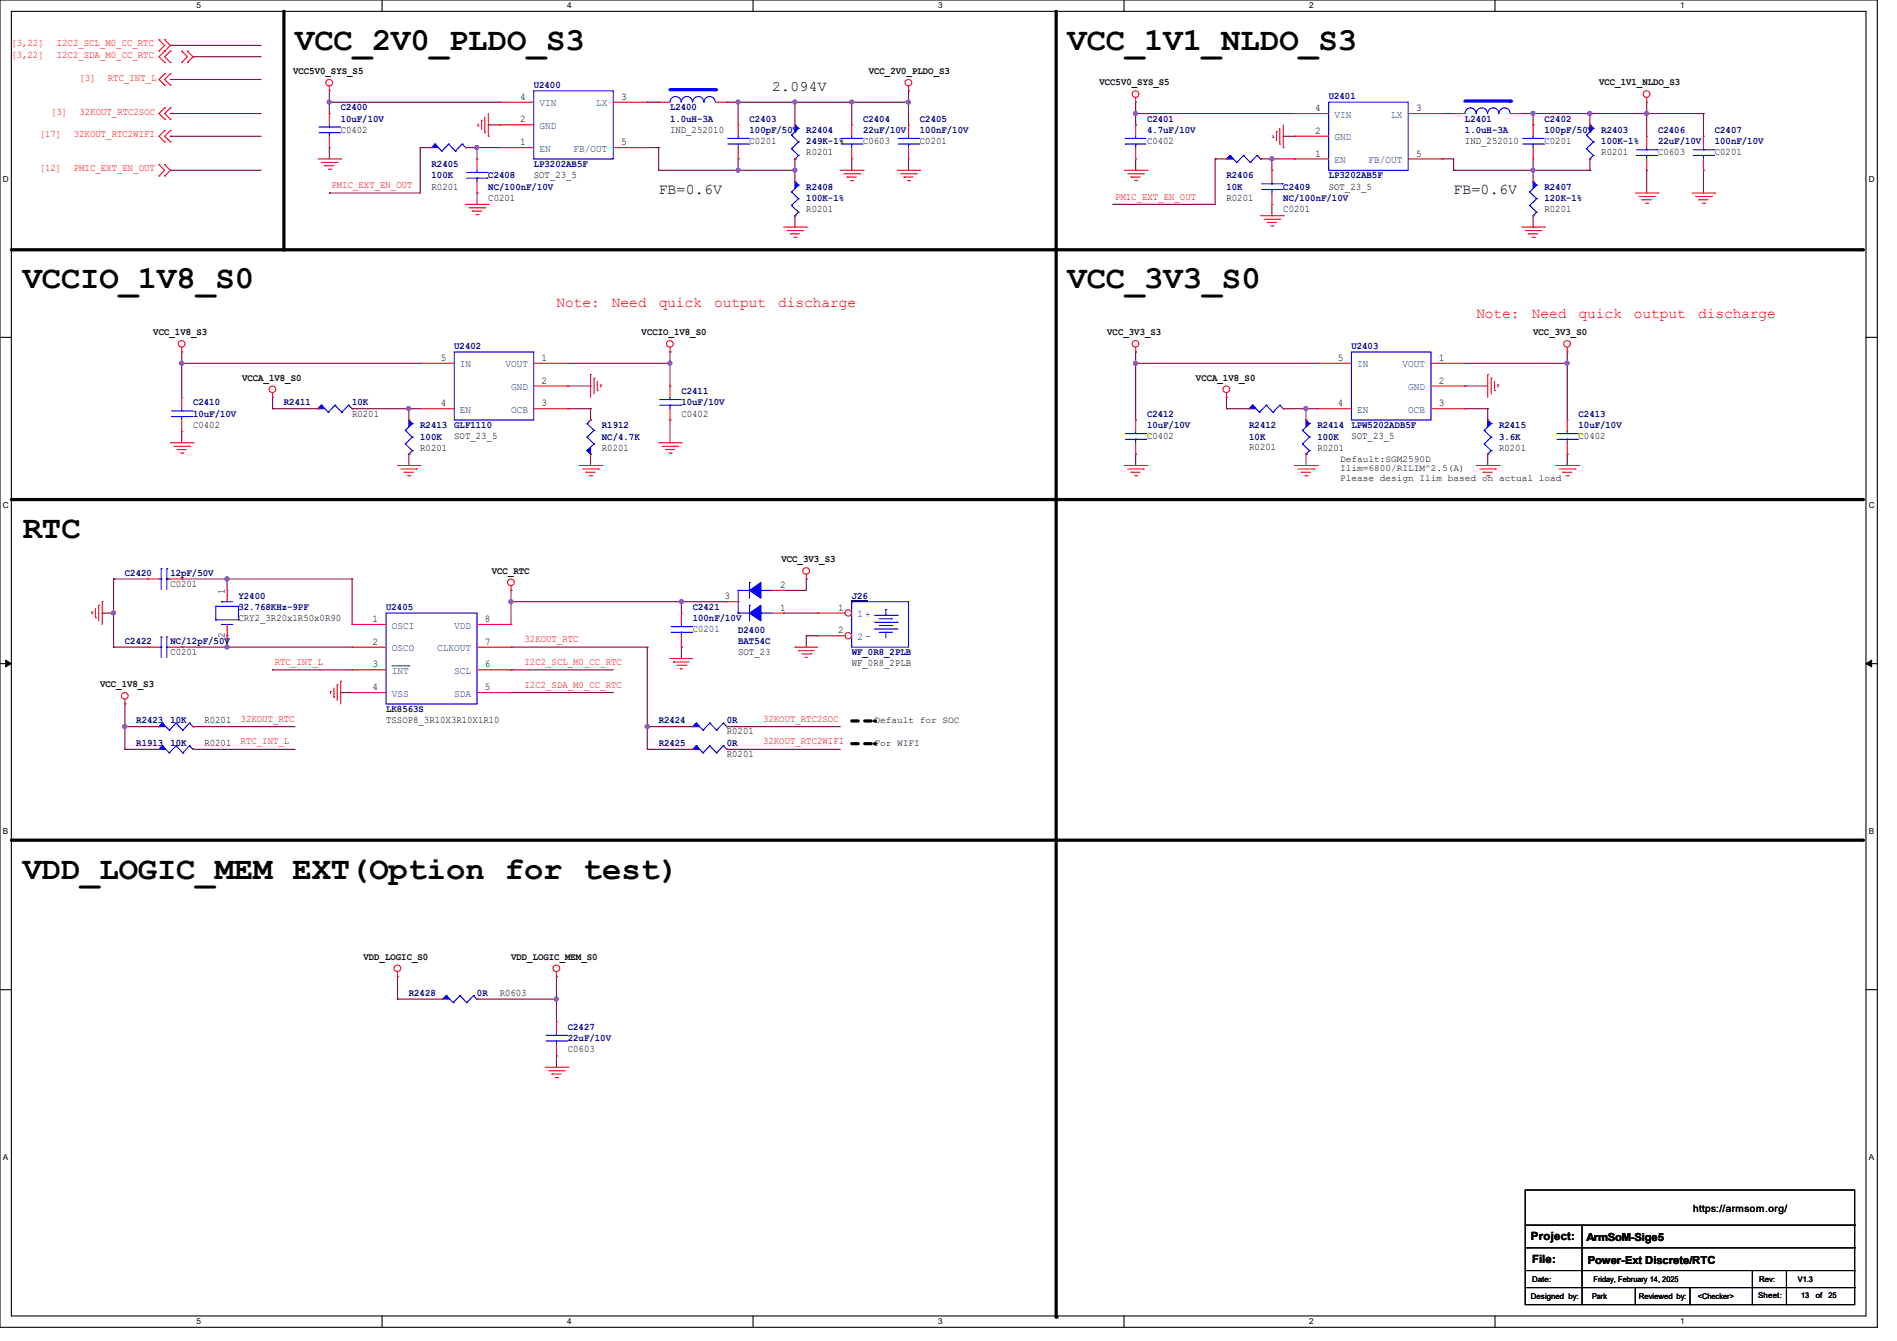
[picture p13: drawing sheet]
<svg xmlns="http://www.w3.org/2000/svg" width="297mm" height="210mm" viewBox="0 0 297 210" stroke-linecap="round" stroke-linejoin="round" font-family="sans-serif">
<defs><g id="words">
<g font-size="5">
<text x="46.2" y="7.8">VCC_2V0_PLDO_S3</text>
<text x="167.1" y="7.8">VCC_1V1_NLDO_S3</text>
<text x="3.6" y="45.1">VCCIO_1V8_S0</text>
<text x="167.1" y="45.1">VCC_3V3_S0</text>
<text x="3.6" y="84.2">RTC</text>
<text x="3.6" y="137.6">VDD_LOGIC_MEM EXT(Option for test)</text>
</g>
<g font-size="2.3">
<text x="120.9" y="14.3">2.094V</text>
<text x="103.1" y="30.4">FB=0.6V</text>
<text x="227.6" y="30.4">FB=0.6V</text>
</g>
<g font-size="2.3" fill="#f00">
<text x="87.1" y="48.1">Note:</text>
<text x="95.8" y="48.1">Need</text>
<text x="103.1" y="48.1">quick</text>
<text x="111.8" y="48.1">output</text>
<text x="121.8" y="48.1">discharge</text>
<text x="231.1" y="49.9">Note:</text>
<text x="239.8" y="49.9">Need</text>
<text x="247.1" y="49.9">quick</text>
<text x="255.8" y="49.9">output</text>
<text x="265.9" y="49.9">discharge</text>
</g>
<g font-size="1.8">
<text x="239.7" y="194.2">Project:</text>
<text x="239.9" y="197.8">File:</text>
</g>
<g font-size="1.7">
<text x="248.4" y="194.4">ArmSoM-Sige5</text>
<text x="248.6" y="197.9">Power-Ext Discrete/RTC</text>
</g>
<g font-size="1.6" fill="#f00">
<text x="1.8" y="9.1">[3,22]</text>
<text x="1.8" y="7.3">[3,22]</text>
<text x="8.9" y="9.1">I2C2_SDA_M0_CC_RTC</text>
<text x="8.9" y="7.3">I2C2_SCL_M0_CC_RTC</text>
<text x="8" y="17.9">[3]</text>
<text x="12.4" y="12.6">[3]</text>
<text x="12.4" y="17.9">32KOUT_RTC2SOC</text>
<text x="16.9" y="12.6">RTC_INT_L</text>
<text x="6.2" y="21.5">[17]</text>
<text x="11.6" y="21.5">32KOUT_RTC2WIFI</text>
<text x="6.2" y="26.8">[12]</text>
<text x="11.6" y="26.8">PMIC_EXT_EN_OUT</text>
<text x="51.9" y="29.5">PMIC_EXT_EN_OUT</text>
<text x="174.6" y="31.2">PMIC_EXT_EN_OUT</text>
<text x="82.1" y="100.6">32KOUT_RTC</text>
<text x="43" y="104.1">RTC_INT_L</text>
<text x="82.1" y="104.1">I2C2_SCL_M0_CC_RTC</text>
<text x="82.1" y="107.7">I2C2_SDA_M0_CC_RTC</text>
<text x="37.7" y="113">32KOUT_RTC</text>
<text x="119.5" y="113">32KOUT_RTC2SOC</text>
<text x="37.7" y="116.6">RTC_INT_L</text>
<text x="119.5" y="116.6">32KOUT_RTC2WIFI</text>
</g>
<g font-size="1.6">
<text x="45.9" y="11.6">VCC5V0_SYS_S5</text>
<text x="136" y="11.6">VCC_2V0_PLDO_S3</text>
<text x="81.4" y="15.6">4</text>
<text x="97.2" y="15.6">3</text>
<text x="172.1" y="13.4">VCC5V0_SYS_S5</text>
<text x="205.9" y="17.4">4</text>
<text x="221.7" y="17.4">3</text>
<text x="250.4" y="13.4">VCC_1V1_NLDO_S3</text>
<text x="53.3" y="20.8">C0402</text>
<text x="81.4" y="22.7">1</text>
<text x="81.4" y="19.2">2</text>
<text x="97.2" y="22.7">5</text>
<text x="104.9" y="20.8">IND_252010</text>
<text x="117.3" y="22.6">C0201</text>
<text x="135.1" y="22.6">C0603</text>
<text x="144" y="22.6">C0201</text>
<text x="179.6" y="22.6">C0402</text>
<text x="205.9" y="21">2</text>
<text x="229.4" y="22.6">IND_252010</text>
<text x="241.8" y="22.6">C0201</text>
<text x="67.6" y="29.7">R0201</text>
<text x="83.6" y="27.9">SOT_23_5</text>
<text x="126.2" y="24.3">R0201</text>
<text x="205.9" y="24.5">1</text>
<text x="208" y="29.7">SOT_23_5</text>
<text x="221.7" y="24.5">5</text>
<text x="250.7" y="24.3">R0201</text>
<text x="259.6" y="24.3">C0603</text>
<text x="268.5" y="24.3">C0201</text>
<text x="76.5" y="31.5">C0201</text>
<text x="126.2" y="33.2">R0201</text>
<text x="192" y="31.5">R0201</text>
<text x="200.9" y="33.2">C0201</text>
<text x="241.8" y="33.2">R0201</text>
<text x="24" y="52.5">VCC_1V8_S3</text>
<text x="100.5" y="52.5">VCCIO_1V8_S0</text>
<text x="173.4" y="52.5">VCC_3V3_S3</text>
<text x="240" y="52.5">VCC_3V3_S0</text>
<text x="37.9" y="59.6">VCCA_1V8_S0</text>
<text x="69" y="56.5">5</text>
<text x="84.8" y="56.5">1</text>
<text x="187.2" y="59.6">VCCA_1V8_S0</text>
<text x="209.5" y="56.5">5</text>
<text x="225.3" y="56.5">1</text>
<text x="55.1" y="65.2">R0201</text>
<text x="69" y="63.6">4</text>
<text x="84.8" y="63.6">3</text>
<text x="84.8" y="60.1">2</text>
<text x="106.7" y="65.2">C0402</text>
<text x="209.5" y="63.6">4</text>
<text x="225.3" y="63.6">3</text>
<text x="225.3" y="60.1">2</text>
<text x="30.2" y="67">C0402</text>
<text x="65.8" y="70.6">R0201</text>
<text x="71.1" y="68.8">SOT_23_5</text>
<text x="94.2" y="70.6">R0201</text>
<text x="179.6" y="68.8">C0402</text>
<text x="195.6" y="70.4">R0201</text>
<text x="206.2" y="70.6">R0201</text>
<text x="211.6" y="68.8">SOT_23_5</text>
<text x="234.7" y="70.6">R0201</text>
<text x="247.1" y="68.8">C0402</text>
<text x="77" y="89.8">VCC_RTC</text>
<text x="122.3" y="88.1">VCC_3V3_S3</text>
<text x="26.7" y="91.9">C0201</text>
<text x="35.2" y="93" transform="rotate(-90 35.2 93)">1</text>
<text x="113.5" y="93.9">3</text>
<text x="122.1" y="95.6">1</text>
<text x="122.1" y="92.1">2</text>
<text x="131.2" y="95.6">1</text>
<text x="35.2" y="99.9" transform="rotate(-90 35.2 99.9)">2</text>
<text x="37.3" y="97.2">CRY2_3R20x1R50x0R90</text>
<text x="58.3" y="97.4">1</text>
<text x="58.3" y="101">2</text>
<text x="75.9" y="101">7</text>
<text x="75.9" y="97.4">8</text>
<text x="131.2" y="99.2">2</text>
<text x="15.7" y="107.6">VCC_1V8_S3</text>
<text x="26.7" y="102.6">C0201</text>
<text x="58.3" y="104.5">3</text>
<text x="75.9" y="104.5">6</text>
<text x="115.6" y="102.6">SOT_23</text>
<text x="133.3" y="104.4">WF_0R8_2PLB</text>
<text x="32" y="113.2">R0201</text>
<text x="58.3" y="108.1">4</text>
<text x="60.5" y="113.2">TSSOP8_3R10X3R10X1R10</text>
<text x="75.9" y="108.1">5</text>
<text x="32" y="116.8">R0201</text>
<text x="113.8" y="115">R0201</text>
<text x="113.8" y="118.6">R0201</text>
<text x="56.9" y="150.3">VDD_LOGIC_S0</text>
<text x="78.2" y="155.9">R0603</text>
<text x="80" y="150.3">VDD_LOGIC_MEM_S0</text>
<text x="88.9" y="164.8">C0603</text>
<text x="265.1" y="189.7">https://armsom.org/</text>
</g>
<g font-size="1.6" fill="#000080">
<text x="53.3" y="17.3">C2400</text>
<text x="83.6" y="13.7">U2400</text>
<text x="104.9" y="17.3">L2400</text>
<text x="208" y="15.5">U2401</text>
<text x="53.3" y="19.1">10uF/10V</text>
<text x="104.9" y="19.1">1.0uH-3A</text>
<text x="117.3" y="19.1">C2403</text>
<text x="117.3" y="20.8">100pF/50V</text>
<text x="126.2" y="20.8">R2404</text>
<text x="126.2" y="22.6">249K-1%</text>
<text x="135.1" y="19.1">C2404</text>
<text x="135.1" y="20.8">22uF/10V</text>
<text x="144" y="19.1">C2405</text>
<text x="144" y="20.8">100nF/10V</text>
<text x="179.6" y="19.1">C2401</text>
<text x="179.6" y="20.8">4.7uF/10V</text>
<text x="229.4" y="19.1">L2401</text>
<text x="229.4" y="20.8">1.0uH-3A</text>
<text x="241.8" y="19.1">C2402</text>
<text x="241.8" y="20.8">100pF/50V</text>
<text x="250.7" y="20.8">R2403</text>
<text x="250.7" y="22.6">100K-1%</text>
<text x="259.6" y="20.8">C2406</text>
<text x="259.6" y="22.6">22uF/10V</text>
<text x="268.5" y="20.8">C2407</text>
<text x="268.5" y="22.6">100nF/10V</text>
<text x="67.6" y="26.2">R2405</text>
<text x="67.6" y="27.9">100K</text>
<text x="76.5" y="27.9">C2408</text>
<text x="76.5" y="29.7">NC/100nF/10V</text>
<text x="83.6" y="26.2">LP3202AB5F</text>
<text x="126.2" y="29.7">R2408</text>
<text x="192" y="27.9">R2406</text>
<text x="192" y="29.7">10K</text>
<text x="200.9" y="29.7">C2409</text>
<text x="208" y="27.9">LP3202AB5F</text>
<text x="241.8" y="29.7">R2407</text>
<text x="126.2" y="31.5">100K-1%</text>
<text x="200.9" y="31.5">NC/100nF/10V</text>
<text x="241.8" y="31.5">120K-1%</text>
<text x="71.1" y="54.6">U2402</text>
<text x="211.6" y="54.6">U2403</text>
<text x="30.2" y="63.5">C2410</text>
<text x="30.2" y="65.3">10uF/10V</text>
<text x="44.4" y="63.5">R2411</text>
<text x="55.1" y="63.5">10K</text>
<text x="106.7" y="61.7">C2411</text>
<text x="106.7" y="63.5">10uF/10V</text>
<text x="179.6" y="65.3">C2412</text>
<text x="247.1" y="65.3">C2413</text>
<text x="65.8" y="67.1">R2413</text>
<text x="65.8" y="68.8">100K</text>
<text x="71.1" y="67.1">GLF1110</text>
<text x="94.2" y="67.1">R1912</text>
<text x="94.2" y="68.8">NC/4.7K</text>
<text x="179.6" y="67.1">10uF/10V</text>
<text x="195.6" y="67.1">R2412</text>
<text x="195.6" y="68.8">10K</text>
<text x="206.2" y="67.1">R2414</text>
<text x="206.2" y="68.8">100K</text>
<text x="211.6" y="67.1">LPW5202ADB5F</text>
<text x="234.7" y="67.1">R2415</text>
<text x="234.7" y="68.8">3.6K</text>
<text x="247.1" y="67.1">10uF/10V</text>
<text x="19.6" y="90.2">C2420</text>
<text x="26.7" y="90.2">12pF/50V</text>
<text x="37.3" y="93.7">Y2400</text>
<text x="37.3" y="95.5">32.768KHz-9PF</text>
<text x="60.5" y="95.5">U2405</text>
<text x="108.5" y="95.5">C2421</text>
<text x="133.3" y="93.7">J26</text>
<text x="19.6" y="100.8">C2422</text>
<text x="26.7" y="100.8">NC/12pF/50V</text>
<text x="108.5" y="97.3">100nF/10V</text>
<text x="108.5" y="99">C0201</text>
<text x="115.6" y="99.1">D2400</text>
<text x="115.6" y="100.8">BAT54C</text>
<text x="133.3" y="102.6">WF_0R8_2PLB</text>
<text x="21.3" y="113.3">R2423</text>
<text x="26.7" y="113.3">10K</text>
<text x="60.5" y="111.5">LK8563S</text>
<text x="103.1" y="113.3">R2424</text>
<text x="113.8" y="113.3">0R</text>
<text x="21.3" y="116.8">R1913</text>
<text x="26.7" y="116.8">10K</text>
<text x="103.1" y="116.8">R2425</text>
<text x="113.8" y="116.8">0R</text>
<text x="64" y="156">R2428</text>
<text x="74.7" y="156">0R</text>
<text x="88.9" y="161.3">C2427</text>
<text x="88.9" y="163.1">22uF/10V</text>
</g>
<g font-size="1.6" fill="#004080">
<text x="84.5" y="16.6">VIN</text>
<text x="93.3" y="16.6">LX</text>
<text x="84.5" y="23.7">EN</text>
<text x="84.5" y="20.2">GND</text>
<text x="89.8" y="23.7">FB/OUT</text>
<text x="208.9" y="22">GND</text>
<text x="208.9" y="18.4">VIN</text>
<text x="217.8" y="18.4">LX</text>
<text x="208.9" y="25.5">EN</text>
<text x="214.2" y="25.5">FB/OUT</text>
<text x="72" y="57.5">IN</text>
<text x="79.1" y="57.5">VOUT</text>
<text x="212.5" y="57.5">IN</text>
<text x="219.6" y="57.5">VOUT</text>
<text x="72" y="64.6">EN</text>
<text x="80" y="64.6">OCB</text>
<text x="80" y="61.1">GND</text>
<text x="212.5" y="64.6">EN</text>
<text x="220.5" y="64.6">OCB</text>
<text x="220.5" y="61.1">GND</text>
<text x="61.3" y="98.4">OSCI</text>
<text x="61.3" y="102">OSCO</text>
<text x="68.5" y="102">CLKOUT</text>
<text x="71.1" y="98.4">VDD</text>
<text x="134.2" y="96.6">1 +</text>
<text x="134.2" y="100.2">2 -</text>
<text x="61.3" y="105.5">INT</text>
<text x="71.1" y="105.5">SCL</text>
<text x="61.3" y="109.1">VSS</text>
<text x="71.1" y="109.1">SDA</text>
</g>
<g font-size="1.5">
<text x="209.8" y="72.3">Default:SGM2590D</text>
<text x="209.8" y="73.8">Ilim=6800/RILIM^2.5(A)</text>
<text x="209.8" y="75.3">Please design Ilim based on actual load</text>
<text x="136.9" y="113.2">Default for SOC</text>
<text x="136.9" y="116.8">For WIFI</text>
</g>
<g font-size="1.3">
<text x="30.8" y="1.3">5</text>
<text x="88.8" y="1.3">4</text>
<text x="146.9" y="1.3">3</text>
<text x="205" y="1.3">2</text>
<text x="263.1" y="1.3">1</text>
<text x=".5" y="28.4">D</text>
<text x="292.6" y="28.4">D</text>
<text x=".5" y="79.5">C</text>
<text x="292.6" y="79.5">C</text>
<text x=".5" y="130.6">B</text>
<text x="292.6" y="130.6">B</text>
<text x=".5" y="181.7">A</text>
<text x="292.6" y="181.7">A</text>
<text x="30.8" y="207.4">5</text>
<text x="88.8" y="207.4">4</text>
<text x="146.9" y="207.4">3</text>
<text x="205" y="207.4">2</text>
<text x="263.1" y="207.4">1</text>
</g>
<g font-size="1.2">
<text x="239.7" y="203.5">Designed by:</text>
<text x="239.9" y="200.8">Date:</text>
<text x="249.3" y="203.5">Park</text>
<text x="249.5" y="200.8">Friday, February 14, 2025</text>
<text x="256.6" y="203.5">Reviewed by:</text>
<text x="265.8" y="203.5">&lt;Checker&gt;</text>
<text x="275.3" y="203.3">Sheet:</text>
<text x="275.4" y="200.8">Rev:</text>
<text x="281.5" y="200.8">V1.3</text>
<text x="282" y="203.3">13</text>
<text x="284.3" y="203.3">of</text>
<text x="286.3" y="203.3">25</text>
</g>
</g></defs>
<g fill="none" stroke="#000" stroke-width=".17">
<path d="M0 0h293.9v207.9h-293.9zM1.8 1.8h290.3v204.3h-290.3zM59.8 0v1.8M117.9 0v1.8M176 0v1.8M234.1 0v1.8M0 52.8h1.8M292.1 52.8h1.8M0 103.9h1.8M292.1 103.9h1.8M0 155h1.8M292.1 155h1.8"/>
<path d="M59.8 206.1v1.8M117.9 206.1v1.8M176 206.1v1.8M234.1 206.1v1.8"/>
</g>
<path d="M.9 103.4l.9 .5-.9 .5zM292.1 103.9l.9-.5v1z" fill="#000"/>
<path d="M.9 103.4l.9 .5-.9 .5zM292.1 103.9l.9-.5v1z" fill="none" stroke="#000" stroke-width=".16"/>
<path d="M44.4 1.8v37.3M165.4 1.8v204.4M1.8 39.1h289.8M1.8 78.2h289.8M1.8 131.6h289.8" fill="none" stroke="#000" stroke-width=".51"/>
<g fill="#000">
<circle cx="44.4" cy="39.1" r=".25"/>
<circle cx="165.4" cy="39.1" r=".25"/>
<circle cx="291.6" cy="39.1" r=".25"/>
<circle cx="165.4" cy="78.2" r=".25"/>
<circle cx="291.6" cy="78.2" r=".25"/>
<circle cx="165.4" cy="131.6" r=".25"/>
<circle cx="291.6" cy="131.6" r=".25"/>
<circle cx="165.4" cy="206.2" r=".25"/>
</g>
<path d="M133.3 112.9h3.6M133.3 116.5h3.6" fill="none" stroke="#000" stroke-width=".51" stroke-dasharray="1 1"/>
<g fill="#000" stroke-dasharray="1 1">
<circle cx="136.9" cy="116.5" r=".25"/>
<circle cx="136.9" cy="112.9" r=".25"/>
</g>
<path d="M26.7 12.4h.1M26.7 12.4h14.2M177.8 55.1h.1M177.8 56.9h.1M177.8 55.1v1.8M177.8 56.9h28.4" fill="none" stroke="#800040" stroke-width=".17"/>
<circle cx="177.8" cy="56.9" r=".32" fill="#f0f"/>
<circle cx="177.8" cy="56.9" r=".32" fill="none" stroke="#f0f" stroke-width=".17"/>
<path d="M177.8 56.9h.1M177.8 56.9v8.9M229.4 56.9h16M245.4 56.9h.1" fill="none" stroke="#800040" stroke-width=".17"/>
<circle cx="245.3" cy="56.9" r=".32" fill="#f0f"/>
<circle cx="245.3" cy="56.9" r=".32" fill="none" stroke="#f0f" stroke-width=".17"/>
<g fill="none" stroke="#800040" stroke-width=".17">
<path d="M245.4 56.9h.1M245.4 56.9v8.9M200.9 64h.1M200.9 64h5.3M204.5 64h.1M204.5 64v1.8M229.4 60.5h.1M229.4 64h.1M229.4 60.5h3.5M229.4 64h3.5M232.9 64h.1M232.9 64v1.8"/>
<path d="M245.4 71.1h.1M245.4 71.1v1.8"/>
</g>
<circle cx="204.4" cy="64" r=".32" fill="#f0f"/>
<circle cx="204.4" cy="64" r=".32" fill="none" stroke="#f0f" stroke-width=".17"/>
<path d="M204.5 71.1h.1M204.5 71.1v1.8M232.9 71.1h.1M232.9 71.1v1.8M80 92.5h.1M80 92.5v1.7" fill="none" stroke="#800040" stroke-width=".17"/>
<circle cx="80" cy="94.2" r=".32" fill="#f0f"/>
<circle cx="80" cy="94.2" r=".32" fill="none" stroke="#f0f" stroke-width=".17"/>
<path d="M17.8 90.7h.1M17.8 90.7v5.3M80 94.2h.1M80 94.2v3.6M80 94.2h26.7M106.7 94.2h.1M106.7 94.2v1.8" fill="none" stroke="#800040" stroke-width=".17"/>
<circle cx="17.8" cy="96" r=".32" fill="#f0f"/>
<circle cx="17.8" cy="96" r=".32" fill="none" stroke="#f0f" stroke-width=".17"/>
<path d="M17.8 90.7h.1M17.8 90.7h5.3M28.4 90.7h.1M28.4 90.7h26.7M35.6 90.7h.1M35.6 90.7v1.8" fill="none" stroke="#800040" stroke-width=".17"/>
<circle cx="35.5" cy="90.7" r=".32" fill="#f0f"/>
<circle cx="35.5" cy="90.7" r=".32" fill="none" stroke="#f0f" stroke-width=".17"/>
<g fill="none" stroke="#800040" stroke-width=".17">
<path d="M16 96h.1M16 96h1.8M17.8 96h.1M17.8 96v5.3M35.6 99.6h.1M35.6 99.6v1.7M55.1 90.7h.1M55.1 90.7v7.1M17.8 101.3h.1M17.8 101.3h5.3M28.4 101.3h.1M28.4 101.3h26.7"/>
<path d="M35.6 101.3h.1M106.7 101.3h.1M106.7 101.3v1.8"/>
</g>
<circle cx="35.5" cy="101.3" r=".32" fill="#f0f"/>
<circle cx="35.5" cy="101.3" r=".32" fill="none" stroke="#f0f" stroke-width=".17"/>
<g fill="none" stroke="#800040" stroke-width=".17">
<path d="M177.8 71.1h.1M177.8 71.1v1.8M106.7 94.2h.1M106.7 94.2h7.1M122.7 92.5h.1M122.7 96h.1M122.7 96h5.3M126.2 90.7h.1M126.2 90.7v1.8h-3.5M42.7 104.9h.1M42.7 104.9h12.4M53.3 108.5h.1"/>
<path d="M53.3 108.5h1.8M80 104.9h.1M80 108.5h.1M80 104.9h16M80 108.5h16"/>
</g>
<circle cx="106.7" cy="94.2" r=".32" fill="#f0f"/>
<circle cx="106.7" cy="94.2" r=".32" fill="none" stroke="#f0f" stroke-width=".17"/>
<path d="M26.7 7.1h.1M26.7 7.1h14.2M30.2 8.9h.1M30.2 8.9h10.7M177.8 17.8h.1M177.8 19.6h.1M177.8 16v3.6M177.8 17.8h24.9M257.8 17.8h.1M257.8 16v1.8" fill="none" stroke="#800040" stroke-width=".17"/>
<circle cx="177.8" cy="17.8" r=".32" fill="#f0f"/>
<circle cx="177.8" cy="17.8" r=".32" fill="none" stroke="#f0f" stroke-width=".17"/>
<path d="M225.8 17.8h.1M225.8 17.8h1.8M238.3 17.8h.1M238.3 17.8h10.6M240 19.6h.1M240 17.8h.1M240 17.8v1.8" fill="none" stroke="#800040" stroke-width=".17"/>
<circle cx="248.9" cy="17.8" r=".32" fill="#f0f"/>
<circle cx="248.9" cy="17.8" r=".32" fill="none" stroke="#f0f" stroke-width=".17"/>
<circle cx="240" cy="17.8" r=".32" fill="#f0f"/>
<circle cx="240" cy="17.8" r=".32" fill="none" stroke="#f0f" stroke-width=".17"/>
<path d="M248.9 19.6h.1M248.9 17.8h.1M248.9 17.8v1.8M248.9 17.8h17.8M257.8 17.8h.1" fill="none" stroke="#800040" stroke-width=".17"/>
<circle cx="257.8" cy="17.8" r=".32" fill="#f0f"/>
<circle cx="257.8" cy="17.8" r=".32" fill="none" stroke="#f0f" stroke-width=".17"/>
<path d="M257.8 17.8h.1M257.8 17.8v3.5M266.7 17.8h.1M266.7 17.8v3.5M190.2 24.9h.1M190.2 24.9h1.8M190.2 24.9v7.1M197.4 24.9h.1M197.4 24.9h1.7v1.8M199.1 26.7h.1M200.9 21.3h.1M200.9 21.3h1.8" fill="none" stroke="#800040" stroke-width=".17"/>
<circle cx="199.1" cy="24.9" r=".32" fill="#f0f"/>
<circle cx="199.1" cy="24.9" r=".32" fill="none" stroke="#f0f" stroke-width=".17"/>
<g fill="none" stroke="#800040" stroke-width=".17">
<path d="M177.8 26.7h.1M177.8 24.9v1.8M199.1 24.9h.1M199.1 24.9h3.6M225.8 24.9h.1M225.8 24.9h1.8v1.8M227.6 26.7h.1M227.6 26.7h21.3M240 26.7h.1M240 28.4h.1M240 24.9v3.5M248.9 26.7h.1"/>
<path d="M248.9 24.9v1.8M257.8 26.7h.1M257.8 26.7v3.5M266.7 26.7h.1M266.7 26.7v3.5"/>
</g>
<circle cx="240" cy="26.6" r=".32" fill="#f0f"/>
<circle cx="240" cy="26.6" r=".32" fill="none" stroke="#f0f" stroke-width=".17"/>
<g fill="none" stroke="#800040" stroke-width=".17">
<path d="M51.6 14.2h.1M51.6 16h.1M51.6 14.2v1.8M51.6 16h26.6M174.2 32h.1M174.2 32h16M199.1 33.8h.1M199.1 32v1.8M240 35.6h.1M240 33.8v1.8M126.2 99.6h.1M126.2 99.6h1.8"/>
<path d="M126.2 99.6v1.7M80 101.3h.1M80 101.3h21.3"/>
</g>
<circle cx="51.5" cy="16" r=".32" fill="#f0f"/>
<circle cx="51.5" cy="16" r=".32" fill="none" stroke="#f0f" stroke-width=".17"/>
<path d="M51.6 16h.1M51.6 16v1.8M101.3 16h.1M101.3 16h1.8M113.8 16h.1M113.8 16h1.8" fill="none" stroke="#800040" stroke-width=".17"/>
<circle cx="115.5" cy="16" r=".32" fill="#f0f"/>
<circle cx="115.5" cy="16" r=".32" fill="none" stroke="#f0f" stroke-width=".17"/>
<path d="M76.5 19.6h.1M76.5 19.6h1.7M133.3 16h.1M133.3 16h8.9M133.3 16v3.6M142.2 16h.1M142.2 16v3.6M51.6 23.1h.1M51.6 23.1v1.8M72.9 23.1h.1M72.9 23.1h5.3M74.7 23.1h.1" fill="none" stroke="#800040" stroke-width=".17"/>
<circle cx="74.7" cy="23.1" r=".32" fill="#f0f"/>
<circle cx="74.7" cy="23.1" r=".32" fill="none" stroke="#f0f" stroke-width=".17"/>
<g fill="none" stroke="#800040" stroke-width=".17">
<path d="M115.6 16h.1M115.6 16h8.9M115.6 16v3.6M124.5 16h.1M124.5 16v3.6M74.7 23.1h.1M74.7 30.2h.1M74.7 23.1v1.8M74.7 30.2v1.8M101.3 23.1h.1M101.3 23.1h1.8M103.1 23.1h.1"/>
<path d="M103.1 26.7h.1M103.1 23.1v3.6M115.6 24.9h.1M115.6 24.9v1.8h-12.5M124.5 24.9h.1M124.5 24.9v1.8M133.3 26.7h.1M133.3 24.9v1.8M142.2 26.7h.1M142.2 24.9v1.8"/>
</g>
<circle cx="115.5" cy="26.6" r=".32" fill="#f0f"/>
<circle cx="115.5" cy="26.6" r=".32" fill="none" stroke="#f0f" stroke-width=".17"/>
<path d="M115.6 26.7h.1M115.6 26.7h8.9M124.5 26.7h.1M124.5 26.7v1.7" fill="none" stroke="#800040" stroke-width=".17"/>
<circle cx="124.4" cy="26.6" r=".32" fill="#f0f"/>
<circle cx="124.4" cy="26.6" r=".32" fill="none" stroke="#f0f" stroke-width=".17"/>
<path d="M142.2 14.2h.1M142.2 14.2v1.8M124.5 33.8h.1M124.5 33.8v1.8" fill="none" stroke="#800040" stroke-width=".17"/>
<circle cx="142.2" cy="16" r=".32" fill="#f0f"/>
<circle cx="142.2" cy="16" r=".32" fill="none" stroke="#f0f" stroke-width=".17"/>
<path d="M124.5 16h.1M124.5 16h8.8M26.7 26.7h.1M26.7 26.7h14.2M51.6 30.2h.1M51.6 30.2h14.2" fill="none" stroke="#800040" stroke-width=".17"/>
<circle cx="133.3" cy="16" r=".32" fill="#f0f"/>
<circle cx="133.3" cy="16" r=".32" fill="none" stroke="#f0f" stroke-width=".17"/>
<circle cx="124.4" cy="16" r=".32" fill="#f0f"/>
<circle cx="124.4" cy="16" r=".32" fill="none" stroke="#f0f" stroke-width=".17"/>
<g fill="none" stroke="#800040" stroke-width=".17">
<path d="M65.8 23.1h.1M65.8 23.1v7.1M65.8 23.1h1.8M192 62.2h.1M192 64h.1M192 62.2v1.8M192 64h3.6M62.2 152.9h.1M62.2 156.5h.1M62.2 152.9v3.6M62.2 156.5h7.1M74.7 156.5h.1"/>
<path d="M74.7 156.5h12.4"/>
</g>
<circle cx="87.1" cy="156.4" r=".32" fill="#f0f"/>
<circle cx="87.1" cy="156.4" r=".32" fill="none" stroke="#f0f" stroke-width=".17"/>
<g fill="none" stroke="#800040" stroke-width=".17">
<path d="M28.4 55.1h.1M28.4 55.1v1.8M28.4 67.6h.1M28.4 67.6v1.7M42.7 62.2h.1M42.7 64h.1M42.7 62.2v1.8M42.7 64h7.1M55.1 64h.1M55.1 64h8.9M87.1 152.9h.1M87.1 156.5h.1"/>
<path d="M87.1 152.9v7.1M87.1 165.4h.1M87.1 165.4v1.7"/>
</g>
<circle cx="64" cy="64" r=".32" fill="#f0f"/>
<circle cx="64" cy="64" r=".32" fill="none" stroke="#f0f" stroke-width=".17"/>
<path d="M28.4 56.9h.1M28.4 56.9h37.4M64 64h.1M64 71.1h.1M64 64v1.8M64 71.1v1.8M64 64h1.8" fill="none" stroke="#800040" stroke-width=".17"/>
<circle cx="28.4" cy="56.9" r=".32" fill="#f0f"/>
<circle cx="28.4" cy="56.9" r=".32" fill="none" stroke="#f0f" stroke-width=".17"/>
<path d="M28.4 56.9h.1M28.4 56.9v5.3M88.9 56.9h16M104.9 56.9h.1M104.9 65.8h.1M104.9 65.8v3.5" fill="none" stroke="#800040" stroke-width=".17"/>
<circle cx="104.9" cy="56.9" r=".32" fill="#f0f"/>
<circle cx="104.9" cy="56.9" r=".32" fill="none" stroke="#f0f" stroke-width=".17"/>
<path d="M104.9 56.9h.1M104.9 56.9v3.6M19.6 110.2h.1M19.6 110.2v3.6M30.2 113.8h.1M30.2 113.8h16M101.3 101.3h.1M101.3 101.3v12.5" fill="none" stroke="#800040" stroke-width=".17"/>
<circle cx="101.3" cy="113.8" r=".32" fill="#f0f"/>
<circle cx="101.3" cy="113.8" r=".32" fill="none" stroke="#f0f" stroke-width=".17"/>
<g fill="none" stroke="#800040" stroke-width=".17">
<path d="M26.7 17.8h.1M26.7 17.8h14.2M26.7 21.3h.1M26.7 21.3h14.2M104.9 55.1h.1M104.9 55.1v1.8M245.4 56.9h.1M245.4 55.1v1.8M88.9 64h.1M88.9 60.5h3.6M88.9 64h3.6M92.5 60.5h.1"/>
<path d="M92.5 71.1h.1M92.5 64h.1M92.5 64v1.8M92.5 71.1v1.8M19.6 117.3h.1M19.6 113.8h.1M19.6 117.3h5.3M19.6 113.8h5.3M101.3 117.3h.1M101.3 113.8h.1M101.3 117.3h7.2M101.3 113.8h7.2"/>
<path d="M101.3 113.8v3.5M113.8 113.8h.1M113.8 117.3h.1M113.8 117.3h17.8M113.8 113.8h17.8"/>
</g>
<circle cx="19.5" cy="113.8" r=".32" fill="#f0f"/>
<circle cx="19.5" cy="113.8" r=".32" fill="none" stroke="#f0f" stroke-width=".17"/>
<path d="M19.6 113.8h.1M19.6 113.8v3.5M30.2 117.3h.1M30.2 117.3h16" fill="none" stroke="#800040" stroke-width=".17"/>
<g fill="none" stroke="#f00" stroke-width=".17">
<path d="M24.9 6.2h.1M24.9 8h.1M24.9 6.2l.9 .9-.9 .9M25.8 9.8h.1M25.8 8h.1M25.8 13.3h.1M25.8 11.6h.1M25.8 6.2h.1M25.8 18.7h.1M25.8 16.9h.1M25.8 6.2l.9 .9-1.8 1.8 .9 .9M25.8 11.6l-.9 .8 .9 .9"/>
<path d="M25.8 16.9l-.9 .9 .9 .9M26.7 9.8h.1M26.7 8h.1M26.7 13.3h.1M26.7 11.6h.1M26.7 18.7h.1M26.7 16.9h.1M26.7 11.6l-.9 .8 .9 .9M26.7 8l-.9 .9 .9 .9M26.7 16.9l-.9 .9 .9 .9M28.4 9.8h.1M28.4 8h.1"/>
<path d="M28.4 8l.9 .9-.9 .9M29.3 8h.1M29.3 9.8h.1M29.3 8l.9 .9-.9 .9M51.6 14.2h.1M51.6 13.5v.7M74.8 19.7h.1M74.8 19.4v.3M75.4 18.8h.1M75.4 18.8v1.5M75.9 18.3v2.5M76.5 17.8v3.5"/>
<path d="M142.2 14.2h.1M142.2 19.6h.1M142.2 13.5v.7M142.2 19.6v1.7M177.8 16h.1M177.8 15.3v.7M200.9 19.6v3.5M257.8 16h.1M257.8 15.3v.7M24.9 25.8h.1M24.9 27.6h.1M24.9 25.8l.9 .9-.9 .9"/>
<path d="M25.8 27.6h.1M25.8 25.8h.1M25.8 22.2h.1M25.8 20.4h.1M25.8 25.8l.9 .9-.9 .9M25.8 20.4l-.9 .9 .9 .9M26.7 22.2h.1M26.7 20.4h.1M26.7 20.4l-.9 .9 .9 .9M49.8 24.9h3.5M50.3 25.4h2.5M50.8 26h.1"/>
<path d="M50.8 26h1.5M51.4 26.5h.3M51.7 26.5h.1M52.8 25.4h.1M53.3 24.9h.1M72.9 32h3.6M73.4 32.6h2.5M74 33.1h.1M74 33.1h1.4M74.5 33.6h.3M74.8 33.6h.1M75.9 20.8h.1"/>
<path d="M75.9 32.6h.1M76.5 21.3h.1M76.5 32h.1M122.7 35.6h3.5M123.2 36.1h2.5M123.7 36.6h.1M123.7 36.6h1.5M124.3 37.2h.3M124.6 37.2h.1M125.7 36.1h.1M126.2 35.6h.1M131.6 26.7h3.5"/>
<path d="M132.1 27.2h2.5M132.6 27.7h.1M132.6 27.7h1.5M133.2 28.3h.3M133.5 28.3h.1M134.6 27.2h.1M135.1 26.7h.1M140.5 26.7h3.5M141 27.2h2.5M141.5 27.7h.1M141.5 27.7h1.5M142.1 28.3h.3"/>
<path d="M142.2 24.9h.1M142.2 23.1v1.8M142.4 28.3h.1M143.5 27.2h.1M144 26.7h.1M176 26.7h3.6M176.6 27.2h2.4M177.1 27.7h.1M177.1 27.7h1.4M177.6 28.3h.4M178 28.3h.1M179 27.2h.1"/>
<path d="M179.6 26.7h.1M197.4 33.8h3.5M197.9 34.3h2.5M198.4 34.8h.1M198.4 34.8h1.5M199 35.4h.3M199.3 21.5h.1M199.3 35.4h.1M199.3 21.2v.3M199.9 20.6h.1M199.9 20.6v1.5M200.4 22.6h.1"/>
<path d="M200.4 34.3h.1M200.4 20.1v2.5M200.9 23.1h.1M200.9 33.8h.1M238.3 35.6h3.5M238.8 36.1h2.5M239.3 36.6h.1M239.3 36.6h1.4M239.9 37.2h.3M240.2 37.2h.1M241.3 36.1h.1M241.8 35.6h.1"/>
<path d="M256 30.2h3.6M256.6 30.8h2.4M257.1 31.3h.1M257.1 31.3h1.4M257.6 31.8h.4M257.8 21.3h.1M257.8 26.7h.1M257.8 21.3v1.8M257.8 24.9v1.8M258 31.8h.1M259 30.8h.1M259.6 30.2h.1"/>
<path d="M264.9 30.2h3.6M265.5 30.8h2.4M266 31.3h.1M266 31.3h1.4M266.5 31.8h.4M266.9 31.8h.1M267.9 30.8h.1M268.5 30.2h.1M28.4 55.1h.1M28.4 54.4v.7M92.5 58.7h.1M92.5 58.7v3.5"/>
<path d="M93 59.2h.1M93 59.2v2.5M93.5 59.7v1.5M104.9 55.1h.1M104.9 54.4v.7M177.8 55.1h.1M177.8 54.4v.7M232.9 58.7h.1M232.9 58.7v3.5M233.5 59.2h.1M233.5 59.2v2.5M234 59.7v1.5"/>
<path d="M245.4 55.1h.1M245.4 54.4v.7M26.7 69.3h3.5M27.2 69.9h2.5M27.7 70.4h.1M27.7 70.4h1.5M28.3 71h.3M28.6 71h.1M29.7 69.9h.1M30.2 69.3h.1M42.7 62.2h.1M42.7 61.5v.7"/>
<path d="M62.2 72.9h3.6M62.8 73.4h2.4M63.3 74h.1M63.3 74h1.4M63.8 74.5h.4M64.2 74.5h.1M65.2 73.4h.1M65.8 72.9h.1M90.7 72.9h3.5M91.2 73.4h2.5M91.7 74h.1M91.7 74h1.5"/>
<path d="M92.3 74.5h.3M92.6 74.5h.1M93.5 61.2h.1M93.7 73.4h.1M94.1 60.3h.1M94.1 60.3v.3M94.2 72.9h.1M103.1 69.3h3.6M103.7 69.9h2.4M104.2 70.4h.1M104.2 70.4h1.4M104.7 71h.4"/>
<path d="M105.1 71h.1M106.1 69.9h.1M106.7 69.3h.1M176 72.9h3.6M176.6 73.4h2.4M177.1 74h.1M177.1 74h1.4M177.6 74.5h.4M178 74.5h.1M179 73.4h.1M179.6 72.9h.1M192 62.2h.1"/>
<path d="M192 61.5v.7M202.7 72.9h3.5M203.2 73.4h2.5M203.8 74h.1M203.8 74h1.4M204.3 74.5h.3M204.6 74.5h.1M205.7 73.4h.1M206.2 72.9h.1M231.1 72.9h3.6M231.7 73.4h2.4M232.2 74h.1"/>
<path d="M232.2 74h1.4M232.7 74.5h.4M233.1 74.5h.1M234 61.2h.1M234.1 73.4h.1M234.5 60.3h.1M234.5 60.3v.3M234.7 72.9h.1M243.6 72.9h3.5M244.1 73.4h2.5M244.6 74h.1M244.6 74h1.5"/>
<path d="M245.2 74.5h.3M245.5 74.5h.1M246.6 73.4h.1M247.1 72.9h.1M14.4 95.8h.1M14.4 95.8v.4M14.9 96.7h.1M14.9 95.3v1.4M15.5 94.8h.1M15.5 94.8v2.4M16 94.2h.1M16 94.2v3.6"/>
<path d="M80 92.5h.1M80 91.7v.8M126.2 90.7h.1M126.2 90v.7M19.6 110.2h.1M19.6 109.5v.7M51.7 108.3h.1M51.7 108.3v.3M52.3 109.2h.1M52.3 107.7v1.5M52.8 107.2h.1M52.8 107.2v2.5"/>
<path d="M53.3 106.7h.1M53.3 106.7v3.5M104.9 103.1h.1M104.9 103.1h3.6M105.5 103.7h.1M105.5 103.7h2.4M106 104.2h1.4M106.5 104.7h.1M106.5 104.7h.3M107.4 104.2h.1M124.5 101.3h.1M124.5 101.3h3.5"/>
<path d="M125 101.9h.1M125 101.9h2.5M125.5 102.4h1.5M126.1 103h.1M126.1 103h.3M127 102.4h.1M62.2 152.9h.1M62.2 152.2v.7M87.1 152.9h.1M87.1 152.2v.7M85.3 167.1h3.6M85.9 167.7h2.4"/>
<path d="M86.4 168.2h.1M86.4 168.2h1.4M87 168.7h.3M87.3 168.7h.1M88.3 167.7h.1M88.9 167.1h.1"/>
<circle cx="51.6" cy="13" r=".52"/>
<circle cx="142.2" cy="13" r=".52"/>
<circle cx="177.8" cy="14.7" r=".52"/>
<circle cx="257.8" cy="14.7" r=".52"/>
<circle cx="28.4" cy="53.8" r=".52"/>
<circle cx="104.9" cy="53.8" r=".52"/>
<circle cx="177.8" cy="53.8" r=".52"/>
<circle cx="245.4" cy="53.8" r=".52"/>
<circle cx="42.7" cy="61" r=".52"/>
<circle cx="192" cy="61" r=".52"/>
<circle cx="80" cy="91.2" r=".52"/>
<circle cx="126.2" cy="89.4" r=".52"/>
<circle cx="19.5" cy="109" r=".52"/>
<circle cx="62.2" cy="151.6" r=".52"/>
<circle cx="87.1" cy="151.6" r=".52"/>
</g>
<g fill="none" stroke="#000" stroke-width=".17">
<path d="M238.8 186.4h51.6v17.9h-51.6zM238.8 191.9h51.6M238.8 195.4h51.6M238.8 199h51.6M247.7 191.9v12.4M274.4 199v5.3M279.7 199v5.3M290.4 191.9h.1M290.4 195.4h.1M290.4 199h.1M238.8 201.6h51.6M247.7 204.3h.1"/>
<path d="M256 204.3h.1M256 201.6v2.7M264.6 204.3h.1M264.6 201.6v2.7M274.4 204.3h.1M279.7 204.3h.1M290.4 201.6h.1"/>
</g>
<g fill="none" stroke="#00f" stroke-width=".17">
<path d="M248.9 19.6l.6 .5M140.6 22.6h3.2M140.6 21.7h3.2M142.2 21.7h.1M142.2 22.6h.1M142.2 21.3v.4M142.2 22.6v.5M143.8 22.6h.1M143.8 21.7h.1M248.4 21.2h.1M248.4 23.3h.1M248.4 21.2l1.1 1"/>
<path d="M248.4 23.3l1.1 1M248.9 24.9h.1M249.5 20.1h.1M249.5 22.2h.1M249.5 24.3h.1M249.5 20.1l-1.1 1.1M249.5 22.2l-1.1 1.1M249.5 24.3l-.6 .6M256.2 24.3h3.2M256.2 23.5h3.2M257.8 23.5h.1M257.8 24.3h.1"/>
<path d="M257.8 23.1v.4M257.8 24.3v.6M259.4 24.3h.1M259.4 23.5h.1"/>
</g>
<path d="M248.9 19.6l.6 .5-.6 .5z" fill="#00f"/>
<g fill="none" stroke="#00f" stroke-width=".17">
<path d="M248.9 19.6l.6 .5-.6 .5zM133.3 94.2h8.9v7.1h-8.9zM136.9 96.4h3.6M136.9 97.5h3.6M136.9 98.5h3.6M137.6 96.9h2M137.6 98h2M137.6 99h2M138.7 95.5h.1M138.7 99h.1M138.7 95.5v.9M138.7 99v.9"/>
<path d="M139.6 96.9h.1M139.6 98h.1M139.6 99h.1M140.5 96.4h.1M140.5 97.5h.1M140.5 98.5h.1"/>
</g>
<path d="M248.9 19.6h.1M248.9 24.9h.1" fill="none" stroke="#f00" stroke-width=".17"/>
<path d="M133.3 94.2h2.6" fill="none" stroke="#000080" stroke-width=".21"/>
<circle cx="132.8" cy="96" r=".5" fill="#fff"/>
<g fill="none" stroke="#f00" stroke-width=".17">
<path d="M128 96h.1M128 96h4.3"/>
<circle cx="132.8" cy="96" r=".5"/>
</g>
<circle cx="132.8" cy="99.5" r=".5" fill="#fff"/>
<g fill="none" stroke="#f00" stroke-width=".17">
<path d="M133.3 19.6h.1M133.3 19.6v1.7M177.8 19.6h.1M177.8 19.6v1.7M133.3 24.9h.1M133.3 23.1v1.8M177.8 24.9h.1M177.8 23.1v1.8M128 99.6h.1M128 99.6h4.3M23.1 101.3h.1M23.1 101.3h1.8"/>
<path d="M26.7 101.3h1.7M28.4 101.3h.1"/>
<circle cx="132.8" cy="99.5" r=".5"/>
</g>
<g fill="none" stroke="#00f" stroke-width=".17">
<path d="M131.7 22.6h3.3M131.7 21.7h3.3M133.3 21.7h.1M133.3 22.6h.1M133.3 21.3v.4M133.3 22.6v.5M135 22.6h.1M135 21.7h.1M176.2 22.6h.1M176.2 21.7h.1M176.2 22.6h3.2M176.2 21.7h3.2"/>
<path d="M177.8 21.7h.1M177.8 22.6h.1M177.8 21.3v.4M177.8 22.6v.5M192.6 24.3h.1M192.6 24.3l-.6 .6M192.6 24.3l1 1.1M193.6 25.4h.1M194.7 24.3h.1M194.7 24.3l-1.1 1.1M194.7 24.3l1 1.1M195.7 25.4h.1"/>
<path d="M196.8 24.3h.1M196.8 24.3l-1.1 1.1M196.8 24.3l.6 .6M197.4 24.9h.1M25.2 99.7h.1M25.2 99.7v3.3M26.1 99.7h.1M26.1 99.7v3.3M24.9 101.3h.3M25.2 101.3h.1M26.1 101.3h.1M26.1 101.3h.6"/>
</g>
<path d="M192.6 24.3l.5 .6h-1.1z" fill="#00f"/>
<g fill="none" stroke="#00f" stroke-width=".17">
<path d="M83.6 14.2h12.4v10.7h-12.4zM192.6 24.3l.5 .6h-1.1zM197.5 29.7h3.2M197.5 28.8h3.2M199.1 28.8h.1M199.1 29.7h.1M199.1 28.4v.4M199.1 29.7v.5M200.7 29.7h.1M200.7 28.8h.1M115.6 96h.1M115.6 96h1.7"/>
<path d="M117.3 94.8h.1M117.3 94.8v2.4M119.1 96h.1M119.1 96h1.8"/>
</g>
<g fill="none" stroke="#f00" stroke-width=".17">
<path d="M78.2 19.6h.1M78.2 16h.1M78.2 19.6h5.4M78.2 16h5.4M96 16h5.3M101.3 16h.1M78.2 23.1h.1M78.2 23.1h5.4M96 23.1h5.3M101.3 23.1h.1M192 24.9h.1M197.4 24.9h.1"/>
<path d="M199.1 26.7h.1M199.1 32h.1M199.1 26.7v1.7M199.1 30.2v1.8"/>
</g>
<path d="M117.3 96l1.8-1.2v2.4z" fill-rule="evenodd" fill="#00f"/>
<path d="M117.3 96l1.8-1.2v2.4z" fill="none" stroke="#00f" stroke-width=".17"/>
<path d="M117.3 92.5l1.8-1.3v2.5z" fill-rule="evenodd" fill="#00f"/>
<g fill="none" stroke="#00f" stroke-width=".17">
<path d="M50 19.9h3.2M51.6 19.9h.1M51.6 19.6v.3M53.2 19.9h.1M104.9 16a.87 .87 0 0 1 .9-.9 .87 .87 0 0 1 .8 .9M106.7 16a.87 .87 0 0 1 .8-.9 .87 .87 0 0 1 .9 .9M108.5 16a.87 .87 0 0 1 .8-.9 .87 .87 0 0 1 .9 .9M110.2 16a.87 .87 0 0 1 .9-.9 .87 .87 0 0 1 .9 .9M50 20.8h3.2M51.6 20.8h.1M51.6 20.8v.5M53.2 20.8h.1"/>
<path d="M265.1 24.3h3.2M265.1 23.5h3.2M266.7 23.5h.1M266.7 24.3h.1M266.7 23.1v.4M266.7 24.3v.6M268.3 24.3h.1M268.3 23.5h.1M115.6 92.5h.1M115.6 94.2h.1M115.6 96h.1M115.6 92.5h1.7"/>
<path d="M115.6 92.5v3.5M117.3 92.5l1.8-1.3v2.5zM117.3 91.2h.1M117.3 91.2v2.5M119.1 92.5h.1M119.1 92.5h1.8"/>
</g>
<g fill="none" stroke="#f00" stroke-width=".17">
<path d="M51.6 17.8h.1M51.6 17.8v1.8M51.6 23.1h.1M51.6 21.3v1.8M266.7 21.3h.1M266.7 26.7h.1M266.7 21.3v1.8M266.7 24.9v1.8M113.8 94.2h.1M113.8 94.2h1.8M120.9 96h1.8M120.9 92.5h1.8"/>
<path d="M122.7 96h.1M122.7 92.5h.1"/>
</g>
<path d="M104.9 14.1h7.1" fill="none" stroke="#00f" stroke-width=".51"/>
<circle cx="112" cy="14.1" r=".25" fill="#00f"/>
<path d="M103.1 16h.1M103.1 16h1.8M112 16h1.8M113.8 16h.1M28.4 62.2h.1M28.4 67.6h.1M28.4 62.2v1.8M28.4 65.8v1.8" fill="none" stroke="#f00" stroke-width=".17"/>
<g fill="none" stroke="#00f" stroke-width=".17">
<path d="M26.8 65.2h3.3M26.8 64.3h3.3M28.4 64.3h.1M28.4 65.2h.1M28.4 64v.3M28.4 65.2v.6M30.1 65.2h.1M30.1 64.3h.1M25.4 116.8h.1M25.4 116.8l-.5 .5M25.4 116.8l1.1 1.1M26.5 117.9h.1"/>
<path d="M27.6 116.8h.1M27.6 116.8l-1.1 1.1M27.6 116.8l1 1.1M28.6 117.9h.1M29.7 116.8h.1M29.7 116.8l-1.1 1.1M29.7 116.8l.5 .5M30.2 117.3h.1"/>
</g>
<path d="M25.4 116.8l.6 .5h-1.1z" fill="#00f"/>
<g fill="none" stroke="#00f" stroke-width=".17">
<path d="M239.5 30.1h.1M239.5 32.2h.1M239.5 30.1l1.1 1M239.5 32.2l1.1 1M240 33.8h.1M240 28.4l.6 .6M240.6 29h.1M240.6 31.1h.1M240.6 33.2h.1M240.6 29l-1.1 1.1M240.6 31.1l-1.1 1.1M240.6 33.2l-.6 .6"/>
<path d="M25.4 116.8l.6 .5h-1.1z"/>
</g>
<path d="M24.9 117.3h.1M30.2 117.3h.1" fill="none" stroke="#f00" stroke-width=".17"/>
<path d="M240 28.4l.6 .6-.6 .5z" fill="#00f"/>
<g fill="none" stroke="#00f" stroke-width=".17">
<path d="M240 28.4l.6 .6-.6 .5zM103.3 63.5h3.2M103.3 62.6h3.2M104.9 62.6h.1M104.9 63.5h.1M104.9 62.2v.4M104.9 63.5v.5M106.5 63.5h.1M106.5 62.6h.1M109 113.2h.1M109 113.2l-.5 .6M109 113.2l1.1 1.1"/>
<path d="M110.1 114.3h.1M111.1 113.2h.1M111.1 113.2l-1 1.1M111.1 113.2l1.1 1.1M112.2 114.3h.1M113.2 113.2h.1M113.2 113.2l-1 1.1M113.2 113.2l.6 .6M113.8 113.8h.1M85.5 163h3.2M85.5 162.1h3.2M87.1 162.1h.1"/>
<path d="M87.1 163h.1M87.1 161.8v.3M87.1 163v.6M88.7 163h.1M88.7 162.1h.1"/>
</g>
<path d="M240 28.4h.1M240 33.8h.1M104.9 60.5h.1M104.9 65.8h.1M104.9 60.5v1.7M104.9 64v1.8M87.1 160h.1M87.1 165.4h.1M87.1 160v1.8M87.1 163.6v1.8" fill="none" stroke="#f00" stroke-width=".17"/>
<path d="M108.5 113.8l.5-.6 .5 .6z" fill="#00f"/>
<g fill="none" stroke="#00f" stroke-width=".17">
<path d="M73.1 27.9h3.2M73.1 27h3.2M74.7 27h.1M74.7 27.9h.1M74.7 26.7v.3M74.7 27.9v.5M76.3 27.9h.1M76.3 27h.1M238.4 22.6h3.2M238.4 21.7h3.2M240 21.7h.1M240 22.6h.1"/>
<path d="M240 21.3v.4M240 22.6v.5M241.6 22.6h.1M241.6 21.7h.1M176.2 68.8h3.2M176.2 67.9h3.2M177.8 67.9h.1M177.8 68.8h.1M177.8 67.6v.3M177.8 68.8v.5M179.4 68.8h.1M179.4 67.9h.1"/>
<path d="M243.8 68.8h3.2M243.8 67.9h3.2M245.4 67.9h.1M245.4 68.8h.1M245.4 67.6v.3M245.4 68.8v.5M247 68.8h.1M247 67.9h.1M108.5 113.8l.5-.6 .5 .6zM69.9 155.9h.1M69.9 155.9l-.6 .6M69.9 155.9l1.1 1.1"/>
<path d="M71 157h.1M72 155.9h.1M72 155.9l-1 1.1M72 155.9l1.1 1.1M73.1 157h.1M74.1 155.9h.1M74.1 155.9l-1 1.1M74.1 155.9l.6 .6M74.7 156.5h.1"/>
</g>
<g fill="none" stroke="#f00" stroke-width=".17">
<path d="M240 19.6h.1M240 19.6v1.7M74.7 24.9h.1M74.7 30.2h.1M74.7 24.9v1.8M74.7 28.4v1.8M240 24.9h.1M240 23.1v1.8M177.8 65.8h.1M177.8 71.1h.1M177.8 65.8v1.8M177.8 69.3v1.8"/>
<path d="M245.4 65.8h.1M245.4 71.1h.1M245.4 65.8v1.8M245.4 69.3v1.8M108.5 113.8h.1M113.8 113.8h.1"/>
</g>
<path d="M69.9 155.9l.5 .6h-1.1z" fill="#00f"/>
<g fill="none" stroke="#00f" stroke-width=".17">
<path d="M68.1 22.6h.1M68.1 22.6l-.5 .5M68.1 22.6l1.1 1.1M69.2 23.7h.1M70.2 22.6h.1M70.2 22.6l-1 1.1M70.2 22.6l1.1 1.1M71.3 23.7h.1M72.3 22.6h.1M72.3 22.6l-1 1.1M72.3 22.6l.6 .5M72.9 23.1h.1"/>
<path d="M33.8 95h.1M33.8 97.1h.1M33.8 95h3.5M33.8 95v2.1M33.8 97.1h3.5M34.7 94.2h.1M34.7 97.8h.1M34.7 94.2h1.7M34.7 97.8h1.7M37.3 97.1h.1M37.3 95h.1M37.3 95v2.1"/>
<path d="M69.9 155.9l.5 .6h-1.1z"/>
</g>
<path d="M35.6 92.5h.1M35.6 99.6h.1M35.6 92.5v1.7M35.6 97.8v1.8M69.3 156.5h.1M74.7 156.5h.1" fill="none" stroke="#f00" stroke-width=".17"/>
<path d="M68.1 22.6l.5 .5h-1z" fill="#00f"/>
<g fill="none" stroke="#00f" stroke-width=".17">
<path d="M68.1 22.6l.5 .5h-1zM50.3 63.5h.1M50.3 63.5l-.5 .5M50.3 63.5l1.1 1.1M51.4 64.6h.1M52.5 63.5h.1M52.5 63.5l-1.1 1.1M52.5 63.5l1 1.1M53.5 64.6h.1M54.6 63.5h.1M54.6 63.5l-1.1 1.1M54.6 63.5l.5 .5"/>
<path d="M55.1 64h.1M24.9 90.7h.3M25.2 90.7h.1M25.2 89.1h.1M25.2 89.1v3.2M26.1 89.1h.1M26.1 90.7h.1M26.1 90.7h.6M26.1 89.1v3.2M105.1 99h3.2M105.1 98.1h3.2M106.7 98.1h.1"/>
<path d="M106.7 99h.1M106.7 97.8v.3M106.7 99v.6M108.3 99h.1M108.3 98.1h.1"/>
</g>
<path d="M67.6 23.1h.1M72.9 23.1h.1M23.1 90.7h.1M23.1 90.7h1.8M26.7 90.7h1.7M28.4 90.7h.1M106.7 96h.1M106.7 96v1.8M106.7 99.6v1.7M106.7 101.3h.1" fill="none" stroke="#f00" stroke-width=".17"/>
<path d="M50.3 63.5l.5 .5h-1z" fill="#00f"/>
<g fill="none" stroke="#00f" stroke-width=".17">
<path d="M50.3 63.5l.5 .5h-1zM25.4 113.2h.1M25.4 113.2l-.5 .6M25.4 113.2l1.1 1.1M26.5 114.3h.1M27.6 113.2h.1M27.6 113.2l-1.1 1.1M27.6 113.2l1 1.1M28.6 114.3h.1M29.7 113.2h.1M29.7 113.2l-1.1 1.1M29.7 113.2l.5 .6"/>
<path d="M30.2 113.8h.1"/>
</g>
<path d="M49.8 64h.1M55.1 64h.1" fill="none" stroke="#f00" stroke-width=".17"/>
<path d="M24.9 113.8l.5-.6 .6 .6z" fill="#00f"/>
<g fill="none" stroke="#00f" stroke-width=".17">
<path d="M203.9 67.4h.1M203.9 69.5h.1M203.9 67.4l1.1 1.1M203.9 69.5l1.1 1.1M204.5 71.1h.1M204.5 65.8l.5 .5M205 66.3h.1M205 68.5h.1M205 70.6h.1M205 66.3l-1.1 1.1M205 68.5l-1.1 1M205 70.6l-.5 .5"/>
<path d="M24.9 113.8l.5-.6 .6 .6z"/>
</g>
<path d="M24.9 113.8h.1M30.2 113.8h.1" fill="none" stroke="#f00" stroke-width=".17"/>
<path d="M204.5 65.8l.5 .5-.5 .5z" fill="#00f"/>
<g fill="none" stroke="#00f" stroke-width=".17">
<path d="M204.5 65.8l.5 .5-.5 .5zM109 116.8h.1M109 116.8l-.5 .5M109 116.8l1.1 1.1M110.1 117.9h.1M111.1 116.8h.1M111.1 116.8l-1 1.1M111.1 116.8l1.1 1.1M112.2 117.9h.1M113.2 116.8h.1M113.2 116.8l-1 1.1M113.2 116.8l.6 .5"/>
<path d="M113.8 117.3h.1"/>
</g>
<path d="M204.5 65.8h.1M204.5 71.1h.1" fill="none" stroke="#f00" stroke-width=".17"/>
<path d="M109 116.8l.5 .5h-1z" fill="#00f"/>
<g fill="none" stroke="#00f" stroke-width=".17">
<path d="M63.5 67.4h.1M63.5 69.5h.1M63.5 67.4l1.1 1.1M63.5 69.5l1.1 1.1M64 71.1h.1M64 65.8l.6 .5M64.6 66.3h.1M64.6 68.5h.1M64.6 70.6h.1M64.6 66.3l-1.1 1.1M64.6 68.5l-1.1 1M64.6 70.6l-.6 .5"/>
<path d="M109 116.8l.5 .5h-1z"/>
</g>
<path d="M108.5 117.3h.1M113.8 117.3h.1" fill="none" stroke="#f00" stroke-width=".17"/>
<path d="M64 65.8l.6 .5-.6 .5z" fill="#00f"/>
<g fill="none" stroke="#00f" stroke-width=".17">
<path d="M64 65.8l.6 .5-.6 .5zM232.4 67.4h.1M232.4 69.5h.1M232.4 67.4l1.1 1.1M232.4 69.5l1.1 1.1M232.9 71.1h.1M232.9 65.8l.6 .5M233.5 66.3h.1M233.5 68.5h.1M233.5 70.6h.1M233.5 66.3l-1.1 1.1M233.5 68.5l-1.1 1"/>
<path d="M233.5 70.6l-.6 .5"/>
</g>
<path d="M64 65.8h.1M64 71.1h.1" fill="none" stroke="#f00" stroke-width=".17"/>
<path d="M232.9 65.8l.6 .5-.6 .5z" fill="#00f"/>
<g fill="none" stroke="#00f" stroke-width=".17">
<path d="M114 22.6h3.2M114 21.7h3.2M115.6 21.7h.1M115.6 22.6h.1M115.6 21.3v.4M115.6 22.6v.5M117.2 22.6h.1M117.2 21.7h.1M211.6 55.1h12.4v10.7h-12.4zM91.9 70.6h.1M91.9 68.5h.1M91.9 66.3h.1"/>
<path d="M91.9 70.6l.6 .5M91.9 68.5l1.1 1M91.9 66.3l1.1 1.1M92.5 65.8h.1M92.5 65.8l-.6 .5M93 69.5h.1M93 67.4h.1M93 69.5l-1.1 1.1M93 67.4l-1.1 1.1M232.9 65.8l.6 .5-.6 .5z"/>
</g>
<g fill="none" stroke="#f00" stroke-width=".17">
<path d="M115.6 19.6h.1M115.6 19.6v1.7M115.6 24.9h.1M115.6 23.1v1.8M206.2 56.9h.1M206.2 56.9h5.4M224 56.9h5.4M229.4 56.9h.1M206.2 64h.1M206.2 64h5.4M224 64h5.4M224 60.5h5.4"/>
<path d="M229.4 64h.1M229.4 60.5h.1M232.9 65.8h.1M232.9 71.1h.1"/>
</g>
<path d="M91.9 70.6l.6-.5v1z" fill="#00f"/>
<path d="M208 16h12.5v10.7h-12.5zM229.4 17.8a.87 .87 0 0 1 .8-.9 .87 .87 0 0 1 .9 .9M231.1 17.8a.87 .87 0 0 1 .9-.9 .87 .87 0 0 1 .9 .9M232.9 17.8a.87 .87 0 0 1 .9-.9 .87 .87 0 0 1 .9 .9M234.7 17.8a.87 .87 0 0 1 .9-.9 .87 .87 0 0 1 .8 .9M91.9 70.6l.6-.5v1zM60.5 96h14.2v14.2h-14.2z" fill="none" stroke="#00f" stroke-width=".17"/>
<g fill="none" stroke="#f00" stroke-width=".17">
<path d="M202.7 17.8h.1M202.7 17.8h5.3M220.5 17.8h5.3M225.8 17.8h.1M202.7 24.9h.1M202.7 21.3h.1M202.7 24.9h5.3M202.7 21.3h5.3M220.5 24.9h5.3M225.8 24.9h.1M92.5 71.1h.1M92.5 65.8h.1"/>
<path d="M55.1 97.8h.1M55.1 97.8h5.4M74.7 97.8h5.3M80 97.8h.1M55.1 101.3h.1M55.1 104.9h.1M55.1 108.5h.1M55.1 101.3h5.4M55.1 104.9h5.4M55.1 108.5h5.4M74.7 101.3h5.3M74.7 104.9h5.3"/>
<path d="M74.7 108.5h5.3M80 108.5h.1M80 104.9h.1M80 101.3h.1"/>
</g>
<path d="M61.3 104.3h2.7M64 104.3h.1" fill="none" stroke="#004080" stroke-width=".16"/>
<path d="M229.4 15.8h7.1" fill="none" stroke="#00f" stroke-width=".51"/>
<circle cx="236.5" cy="15.8" r=".25" fill="#00f"/>
<path d="M227.6 17.8h.1M227.6 17.8h1.8M236.5 17.8h1.8M238.3 17.8h.1" fill="none" stroke="#f00" stroke-width=".17"/>
<path d="M124.5 19.6l.5 .5M123.9 21.2h.1M123.9 23.3h.1M123.9 21.2l1.1 1M123.9 23.3l1.1 1M124.5 24.9h.1M125 20.1h.1M125 22.2h.1M125 24.3h.1M125 20.1l-1.1 1.1M125 22.2l-1.1 1.1M125 24.3l-.5 .6" fill="none" stroke="#00f" stroke-width=".17"/>
<path d="M124.5 19.6l.5 .5-.5 .5z" fill="#00f"/>
<g fill="none" stroke="#00f" stroke-width=".17">
<path d="M124.5 19.6l.5 .5-.5 .5zM196.1 63.5h.1M196.1 63.5l-.5 .5M196.1 63.5l1.1 1.1M197.2 64.6h.1M198.2 63.5h.1M198.2 63.5l-1 1.1M198.2 63.5l1.1 1.1M199.3 64.6h.1M200.4 63.5h.1M200.4 63.5l-1.1 1.1M200.4 63.5l.5 .5"/>
<path d="M200.9 64h.1"/>
</g>
<path d="M124.5 19.6h.1M124.5 24.9h.1" fill="none" stroke="#f00" stroke-width=".17"/>
<path d="M196.1 63.5l.5 .5h-1z" fill="#00f"/>
<g fill="none" stroke="#00f" stroke-width=".17">
<path d="M123.9 30.1h.1M123.9 32.2h.1M123.9 30.1l1.1 1M123.9 32.2l1.1 1M124.5 33.8h.1M124.5 28.4l.5 .6M125 29h.1M125 31.1h.1M125 33.2h.1M125 29l-1.1 1.1M125 31.1l-1.1 1.1M125 33.2l-.5 .6"/>
<path d="M196.1 63.5l.5 .5h-1z"/>
</g>
<path d="M195.6 64h.1M200.9 64h.1" fill="none" stroke="#f00" stroke-width=".17"/>
<path d="M124.5 28.4l.5 .6-.5 .5z" fill="#00f"/>
<path d="M124.5 28.4l.5 .6-.5 .5zM71.1 55.1h12.5v10.7h-12.5z" fill="none" stroke="#00f" stroke-width=".17"/>
<path d="M124.5 28.4h.1M124.5 33.8h.1M65.8 56.9h.1M65.8 56.9h5.3M83.6 56.9h5.3M88.9 56.9h.1M65.8 64h.1M65.8 64h5.3M83.6 64h5.3M83.6 60.5h5.3M88.9 64h.1M88.9 60.5h.1" fill="none" stroke="#f00" stroke-width=".17"/>
<circle cx="177.8" cy="56.9" r=".32" fill="#f0f"/>
<circle cx="177.8" cy="56.9" r=".32" fill="none" stroke="#f0f" stroke-width=".17"/>
<circle cx="245.3" cy="56.9" r=".32" fill="#f0f"/>
<circle cx="245.3" cy="56.9" r=".32" fill="none" stroke="#f0f" stroke-width=".17"/>
<circle cx="204.4" cy="64" r=".32" fill="#f0f"/>
<circle cx="204.4" cy="64" r=".32" fill="none" stroke="#f0f" stroke-width=".17"/>
<circle cx="80" cy="94.2" r=".32" fill="#f0f"/>
<circle cx="80" cy="94.2" r=".32" fill="none" stroke="#f0f" stroke-width=".17"/>
<circle cx="17.8" cy="96" r=".32" fill="#f0f"/>
<circle cx="17.8" cy="96" r=".32" fill="none" stroke="#f0f" stroke-width=".17"/>
<circle cx="35.5" cy="90.7" r=".32" fill="#f0f"/>
<circle cx="35.5" cy="90.7" r=".32" fill="none" stroke="#f0f" stroke-width=".17"/>
<circle cx="35.5" cy="101.3" r=".32" fill="#f0f"/>
<circle cx="35.5" cy="101.3" r=".32" fill="none" stroke="#f0f" stroke-width=".17"/>
<circle cx="106.7" cy="94.2" r=".32" fill="#f0f"/>
<circle cx="106.7" cy="94.2" r=".32" fill="none" stroke="#f0f" stroke-width=".17"/>
<circle cx="177.8" cy="17.8" r=".32" fill="#f0f"/>
<circle cx="177.8" cy="17.8" r=".32" fill="none" stroke="#f0f" stroke-width=".17"/>
<circle cx="248.9" cy="17.8" r=".32" fill="#f0f"/>
<circle cx="248.9" cy="17.8" r=".32" fill="none" stroke="#f0f" stroke-width=".17"/>
<circle cx="240" cy="17.8" r=".32" fill="#f0f"/>
<circle cx="240" cy="17.8" r=".32" fill="none" stroke="#f0f" stroke-width=".17"/>
<circle cx="257.8" cy="17.8" r=".32" fill="#f0f"/>
<circle cx="257.8" cy="17.8" r=".32" fill="none" stroke="#f0f" stroke-width=".17"/>
<circle cx="199.1" cy="24.9" r=".32" fill="#f0f"/>
<circle cx="199.1" cy="24.9" r=".32" fill="none" stroke="#f0f" stroke-width=".17"/>
<circle cx="240" cy="26.6" r=".32" fill="#f0f"/>
<circle cx="240" cy="26.6" r=".32" fill="none" stroke="#f0f" stroke-width=".17"/>
<circle cx="51.5" cy="16" r=".32" fill="#f0f"/>
<circle cx="51.5" cy="16" r=".32" fill="none" stroke="#f0f" stroke-width=".17"/>
<circle cx="115.5" cy="16" r=".32" fill="#f0f"/>
<circle cx="115.5" cy="16" r=".32" fill="none" stroke="#f0f" stroke-width=".17"/>
<circle cx="74.7" cy="23.1" r=".32" fill="#f0f"/>
<circle cx="74.7" cy="23.1" r=".32" fill="none" stroke="#f0f" stroke-width=".17"/>
<circle cx="115.5" cy="26.6" r=".32" fill="#f0f"/>
<circle cx="115.5" cy="26.6" r=".32" fill="none" stroke="#f0f" stroke-width=".17"/>
<circle cx="124.4" cy="26.6" r=".32" fill="#f0f"/>
<circle cx="124.4" cy="26.6" r=".32" fill="none" stroke="#f0f" stroke-width=".17"/>
<circle cx="142.2" cy="16" r=".32" fill="#f0f"/>
<circle cx="142.2" cy="16" r=".32" fill="none" stroke="#f0f" stroke-width=".17"/>
<circle cx="133.3" cy="16" r=".32" fill="#f0f"/>
<circle cx="133.3" cy="16" r=".32" fill="none" stroke="#f0f" stroke-width=".17"/>
<circle cx="124.4" cy="16" r=".32" fill="#f0f"/>
<circle cx="124.4" cy="16" r=".32" fill="none" stroke="#f0f" stroke-width=".17"/>
<circle cx="87.1" cy="156.4" r=".32" fill="#f0f"/>
<circle cx="87.1" cy="156.4" r=".32" fill="none" stroke="#f0f" stroke-width=".17"/>
<circle cx="64" cy="64" r=".32" fill="#f0f"/>
<circle cx="64" cy="64" r=".32" fill="none" stroke="#f0f" stroke-width=".17"/>
<circle cx="28.4" cy="56.9" r=".32" fill="#f0f"/>
<circle cx="28.4" cy="56.9" r=".32" fill="none" stroke="#f0f" stroke-width=".17"/>
<circle cx="104.9" cy="56.9" r=".32" fill="#f0f"/>
<circle cx="104.9" cy="56.9" r=".32" fill="none" stroke="#f0f" stroke-width=".17"/>
<circle cx="101.3" cy="113.8" r=".32" fill="#f0f"/>
<circle cx="101.3" cy="113.8" r=".32" fill="none" stroke="#f0f" stroke-width=".17"/>
<circle cx="19.5" cy="113.8" r=".32" fill="#f0f"/>
<circle cx="19.5" cy="113.8" r=".32" fill="none" stroke="#f0f" stroke-width=".17"/>
<use href="#words"/>
</svg>
